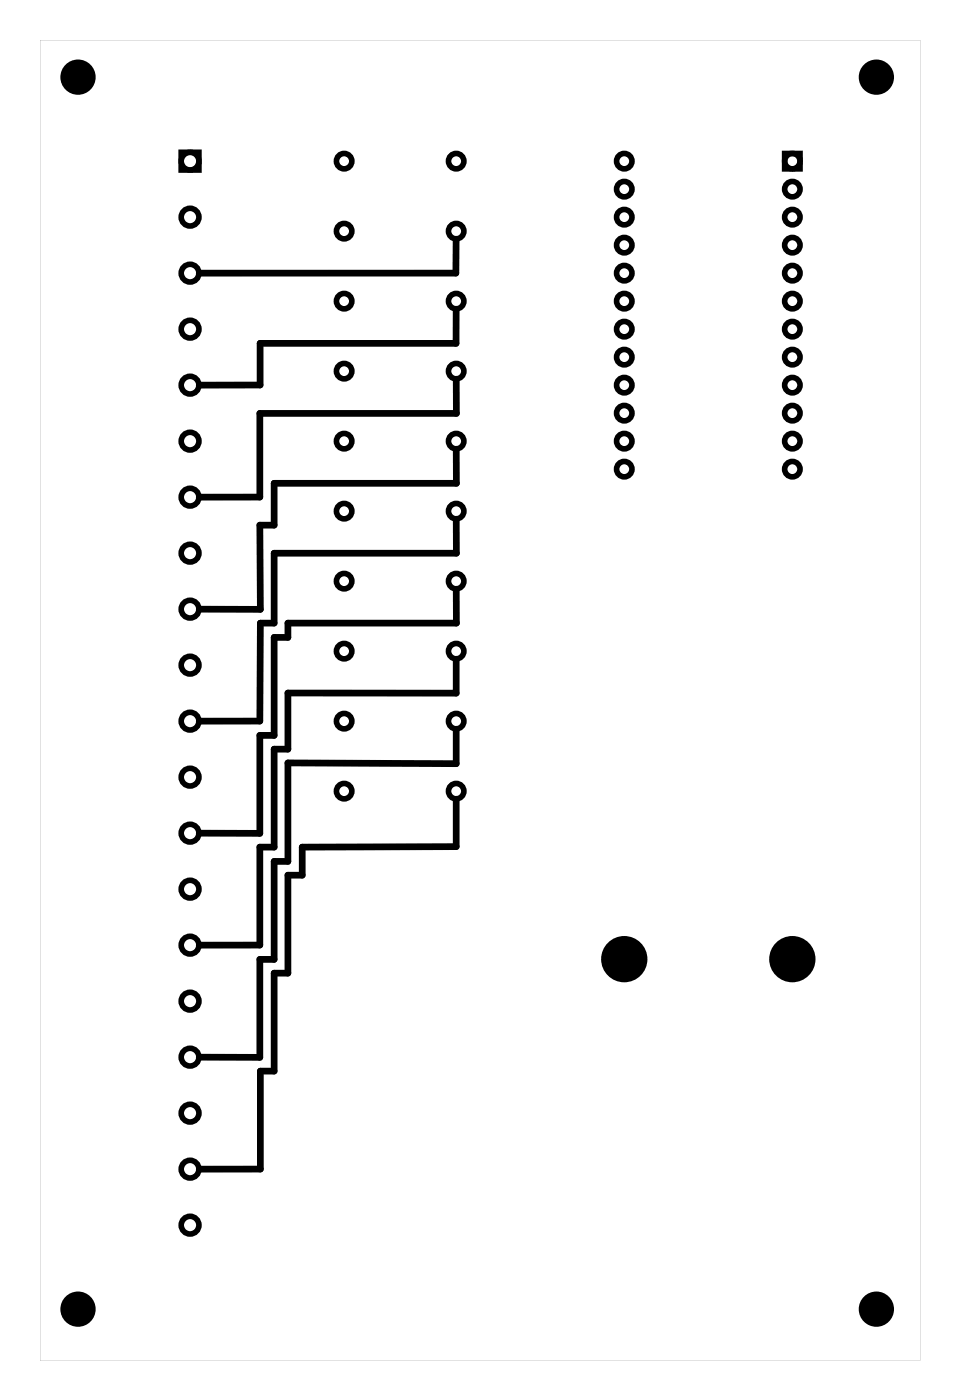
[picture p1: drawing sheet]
<svg xmlns="http://www.w3.org/2000/svg" width="87mm" height="127mm" viewBox="0 0 87 127" stroke-linecap="round" stroke-linejoin="round" font-family="sans-serif">
<path d="M3.6 3.6v119.8h79.8v-119.8zM3.6 3.6h79.8v119.8h-79.8z" fill="#000"/>
<g fill="none" stroke="#000" stroke-width=".51">
<path d="M16.4 13.8h1.6v1.6h-1.6zM71.1 13.9h1.4v1.4h-1.4z"/>
<circle cx="17.2" cy="19.7" r=".8"/>
<circle cx="17.2" cy="14.6" r=".8"/>
<circle cx="31.2" cy="14.6" r=".7"/>
<circle cx="41.4" cy="14.6" r=".7"/>
<circle cx="56.6" cy="14.6" r=".7"/>
<circle cx="56.6" cy="17.2" r=".7"/>
<circle cx="56.6" cy="19.7" r=".7"/>
<circle cx="71.8" cy="14.6" r=".7"/>
<circle cx="71.8" cy="19.7" r=".7"/>
<circle cx="71.8" cy="17.2" r=".7"/>
<circle cx="17.2" cy="24.8" r=".8"/>
<circle cx="17.2" cy="29.9" r=".8"/>
<circle cx="17.2" cy="34.9" r=".8"/>
<circle cx="31.2" cy="21" r=".7"/>
<circle cx="31.2" cy="27.3" r=".7"/>
<circle cx="31.2" cy="33.7" r=".7"/>
<circle cx="41.4" cy="33.7" r=".7"/>
<circle cx="41.4" cy="21" r=".7"/>
<circle cx="41.4" cy="27.3" r=".7"/>
<circle cx="56.6" cy="37.5" r=".7"/>
<circle cx="56.6" cy="34.9" r=".7"/>
<circle cx="56.6" cy="24.8" r=".7"/>
<circle cx="56.6" cy="27.3" r=".7"/>
<circle cx="56.6" cy="29.9" r=".7"/>
<circle cx="56.6" cy="32.4" r=".7"/>
<circle cx="56.6" cy="22.2" r=".7"/>
<circle cx="71.8" cy="37.5" r=".7"/>
<circle cx="71.8" cy="34.9" r=".7"/>
<circle cx="71.8" cy="32.4" r=".7"/>
<circle cx="71.8" cy="24.8" r=".7"/>
<circle cx="71.8" cy="27.3" r=".7"/>
<circle cx="71.8" cy="29.9" r=".7"/>
<circle cx="71.8" cy="22.2" r=".7"/>
<circle cx="17.2" cy="55.3" r=".8"/>
<circle cx="17.2" cy="50.2" r=".8"/>
<circle cx="17.2" cy="45.1" r=".8"/>
<circle cx="17.2" cy="40" r=".8"/>
<circle cx="31.2" cy="59.1" r=".7"/>
<circle cx="31.2" cy="52.7" r=".7"/>
<circle cx="31.2" cy="40" r=".7"/>
<circle cx="31.2" cy="46.4" r=".7"/>
<circle cx="41.4" cy="46.4" r=".7"/>
<circle cx="41.4" cy="40" r=".7"/>
<circle cx="41.4" cy="52.7" r=".7"/>
<circle cx="41.4" cy="59.1" r=".7"/>
<circle cx="56.6" cy="40" r=".7"/>
<circle cx="56.6" cy="42.6" r=".7"/>
<circle cx="71.8" cy="42.6" r=".7"/>
<circle cx="71.8" cy="40" r=".7"/>
<circle cx="17.2" cy="75.6" r=".8"/>
<circle cx="17.2" cy="65.4" r=".8"/>
<circle cx="17.2" cy="70.5" r=".8"/>
<circle cx="17.2" cy="60.3" r=".8"/>
<circle cx="31.2" cy="65.4" r=".7"/>
<circle cx="31.2" cy="71.8" r=".7"/>
<circle cx="41.4" cy="71.8" r=".7"/>
<circle cx="41.4" cy="65.4" r=".7"/>
<circle cx="17.2" cy="85.7" r=".8"/>
<circle cx="17.2" cy="80.7" r=".8"/>
<circle cx="17.2" cy="95.9" r=".8"/>
<circle cx="17.2" cy="90.8" r=".8"/>
<circle cx="17.2" cy="106.1" r=".8"/>
<circle cx="17.2" cy="101" r=".8"/>
<circle cx="17.2" cy="111.1" r=".8"/>
</g>
<g fill="#000">
<circle cx="7.1" cy="7" r="1.6"/>
<circle cx="79.5" cy="7" r="1.6"/>
<circle cx="56.6" cy="87" r="2.1"/>
<circle cx="71.8" cy="87" r="2.1"/>
<circle cx="7.1" cy="118.8" r="1.6"/>
<circle cx="79.5" cy="118.8" r="1.6"/>
</g>
<path d="M41.4 21.7l-.1 3.1h-23.2M41.4 28v3.1h-17.8v3.8h-5.5M41.4 34.4v3.1h-17.8v7.6h-5.5M41.4 59.8v3.1h-15.3v5.1h-1.2v8.8h-1.3v8.9h-5.5M41.4 40.7v3.1h-16.5v3.8h-1.3v7.7h-5.5M41.4 47.1v3.1h-16.5v6.3h-1.3v8.9h-5.5M41.4 53.4v3.1h-15.3v1.3h-1.2v8.9h-1.3v8.9h-5.5M41.4 66.1v3.2l-15.3-.1v8.9h-1.2v8.9h-1.3v8.9h-5.5M41.4 72.5v4.3h-14v2.6h-1.3v8.9h-1.2v8.9h-1.3v8.9h-5.5" fill="none" stroke="#000" stroke-width=".61"/>
</svg>
